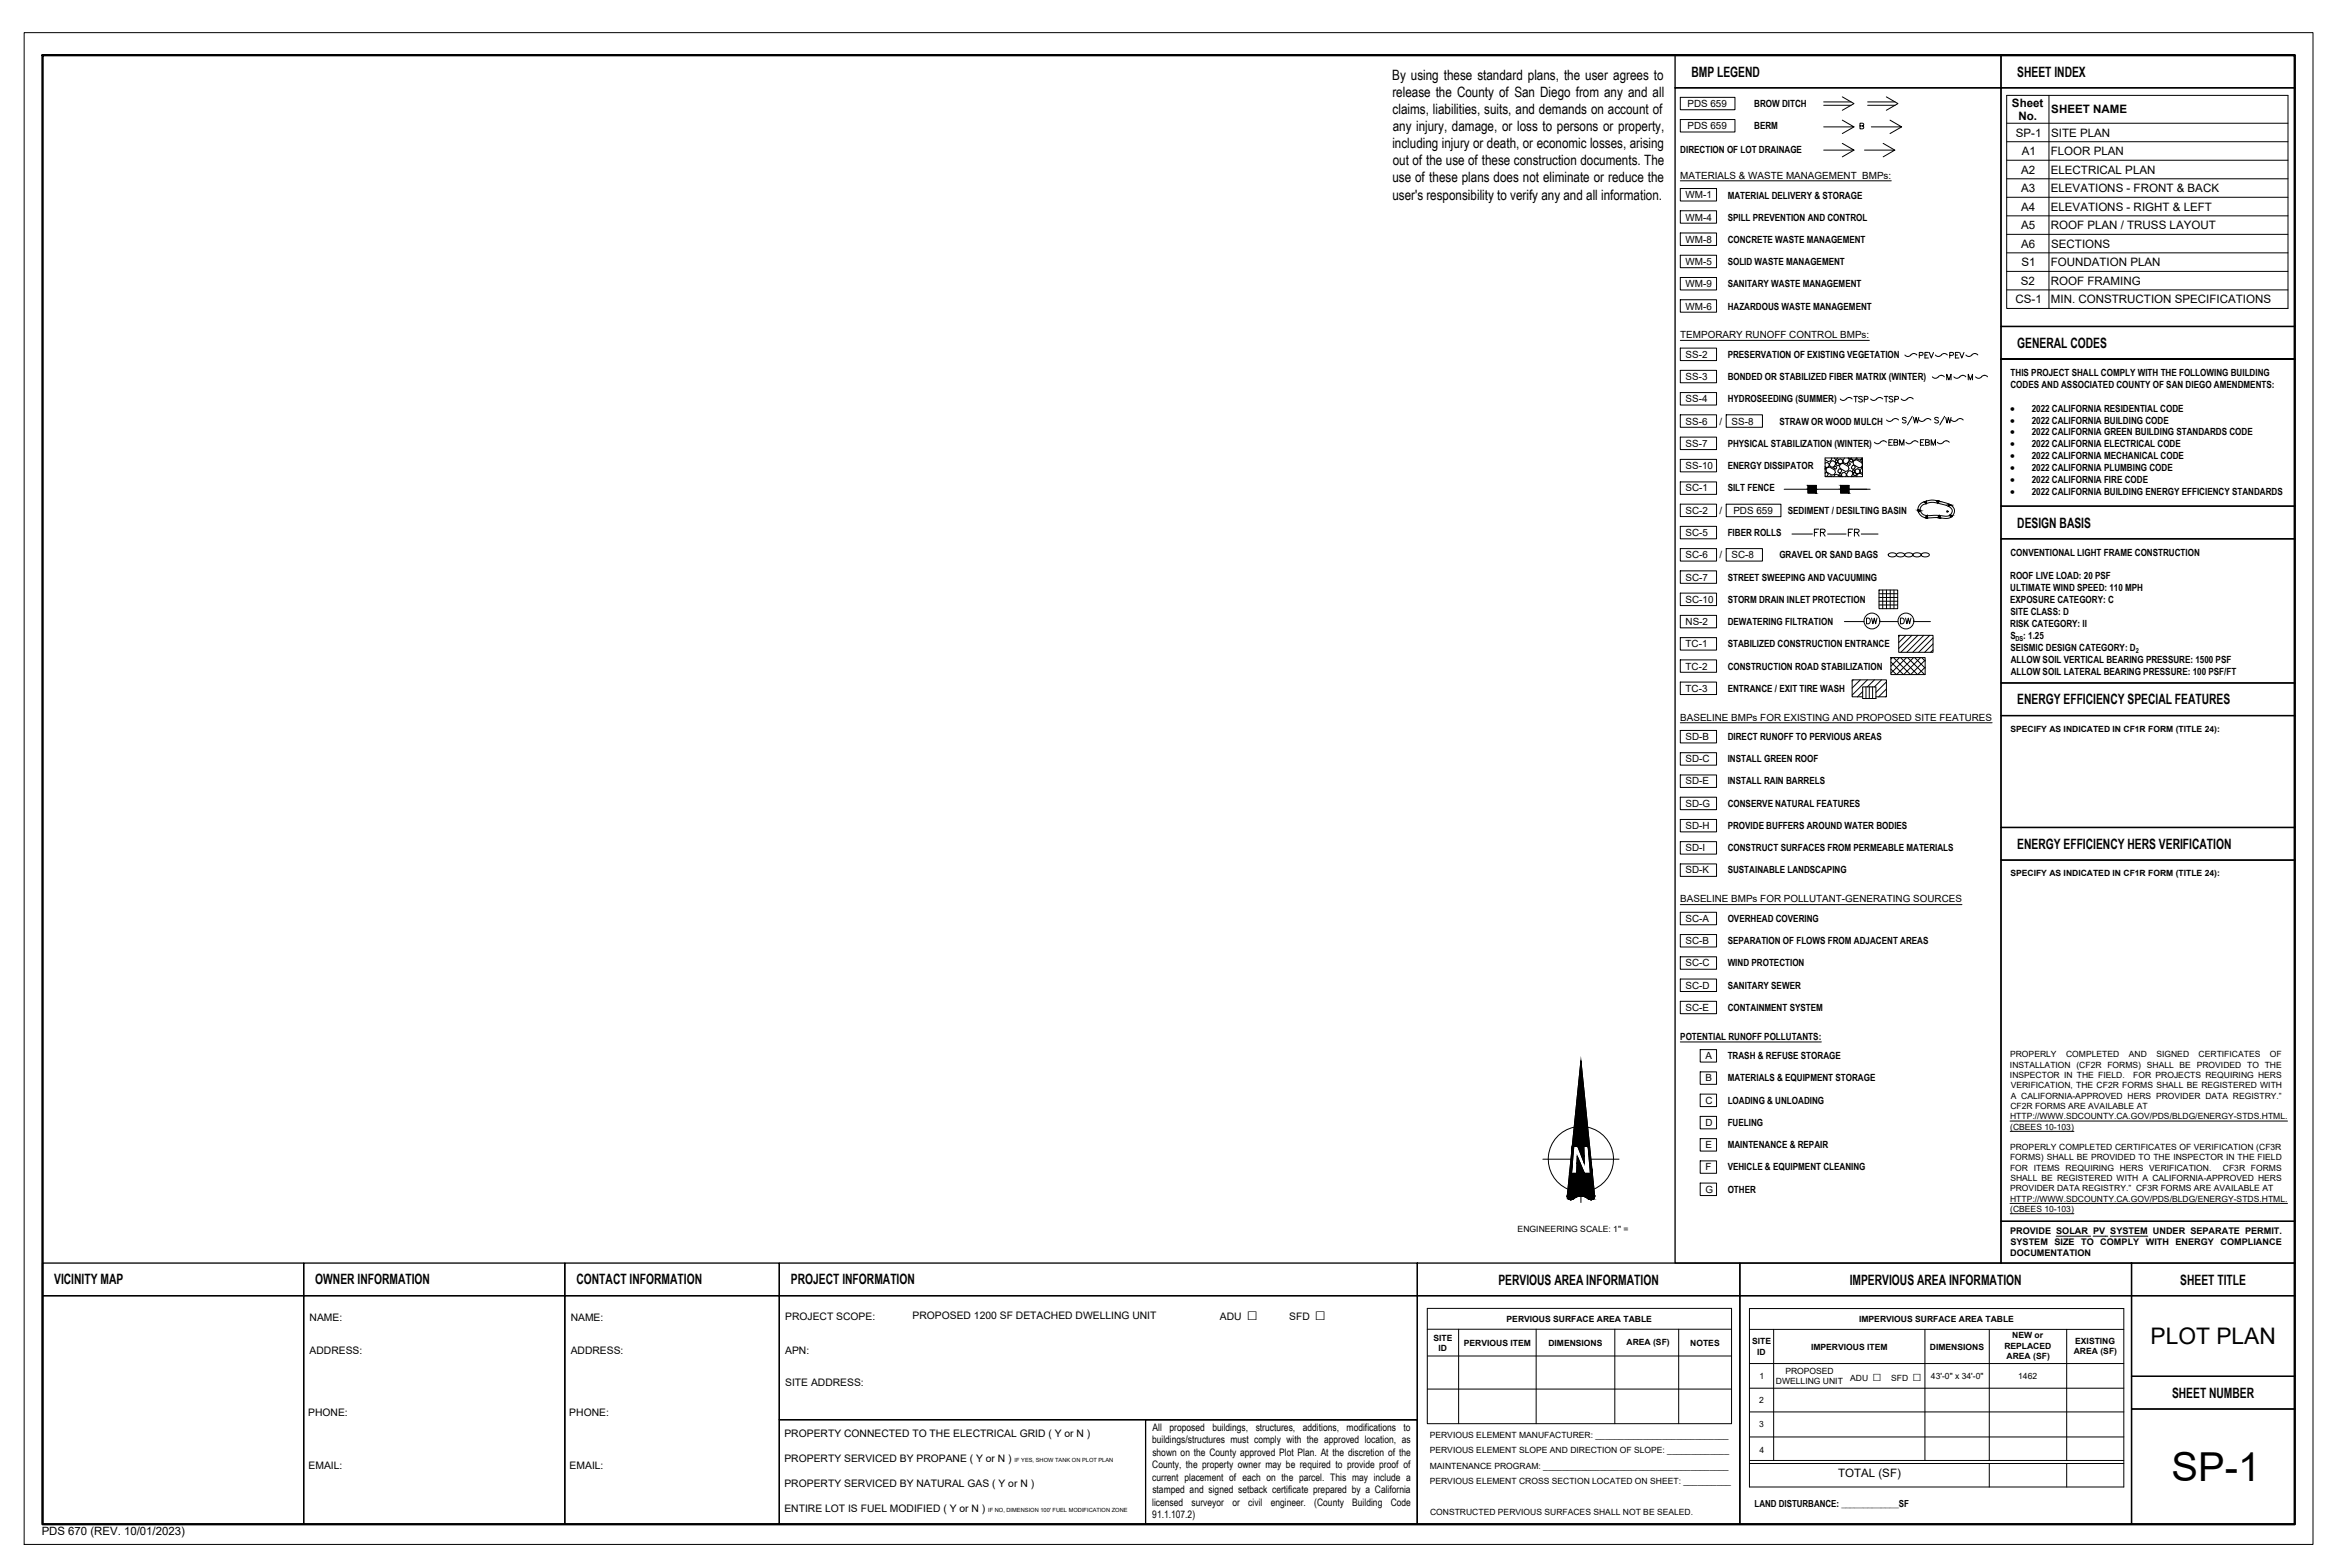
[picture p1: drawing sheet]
<svg xmlns="http://www.w3.org/2000/svg" width="914mm" height="610mm" viewBox="0 0 914 610" stroke-linecap="round" stroke-linejoin="round" font-family="sans-serif">
<defs><g id="words">
<text font-size="15.5" x="845" y="576.1">SP-1</text>
<text font-size="8.9" x="836.8" y="522.9">PLOT PLAN</text>
<g font-size="7.1">
<text x="485.1" y="513.3">□</text>
<text x="511.7" y="513.3">□</text>
</g>
<g font-size="5.9">
<text x="728.6" y="537.3">□</text>
<text x="744.1" y="537.3">□</text>
</g>
<g font-size="5.5">
<text x="658.1" y="29.8">BMP LEGEND</text>
<text x="784.9" y="29.8">SHEET INDEX</text>
<text x="541.7" y="31">By using these standard plans, the user agrees to</text>
<text x="541.8" y="37.7">release the County of San Diego from any and all</text>
<text x="541.9" y="44.3">claims, liabilities, suits, and demands on account of</text>
<text x="541.9" y="50.9">any injury, damage, or loss to persons or property,</text>
<text x="541.8" y="57.6">including injury or death, or economic losses, arising</text>
<text x="541.9" y="64.2">out of the use of these construction documents. The</text>
<text x="541.8" y="70.9">use of these plans does not eliminate or reduce the</text>
<text x="541.8" y="77.6">user's responsibility to verify any and all information.</text>
<text x="784.9" y="135.3">GENERAL CODES</text>
<text x="784.9" y="205.3">DESIGN BASIS</text>
<text x="784.9" y="274">ENERGY EFFICIENCY SPECIAL FEATURES</text>
<text x="784.9" y="330.2">ENERGY EFFICIENCY HERS VERIFICATION</text>
<text x="21.1" y="499.6">VICINITY MAP</text>
<text x="122.7" y="499.6">OWNER INFORMATION</text>
<text x="224.3" y="499.6">CONTACT INFORMATION</text>
<text x="307.8" y="499.6">PROJECT INFORMATION</text>
<text x="583" y="499.7">PERVIOUS AREA INFORMATION</text>
<text x="719.7" y="499.7">IMPERVIOUS AREA INFORMATION</text>
<text x="848.4" y="499.7">SHEET TITLE</text>
<text x="845.1" y="543.8">SHEET NUMBER</text>
</g>
<g font-size="4.5">
<text x="782.9" y="41.4">Sheet</text>
<text x="785.4" y="46.8">No.</text>
<text x="798.2" y="44.1">SHEET NAME</text>
<text x="784.4" y="53.1">SP-1</text>
<text x="798.1" y="53.1">SITE PLAN</text>
<text x="786.7" y="60.4">A1</text>
<text x="798" y="60.3">FLOOR PLAN</text>
<text x="786.4" y="67.6">A2</text>
<text x="798" y="67.6">ELECTRICAL PLAN</text>
<text x="786.4" y="74.7">A3</text>
<text x="798" y="74.8">ELEVATIONS - FRONT &amp; BACK</text>
<text x="786.4" y="82">A4</text>
<text x="798" y="82">ELEVATIONS - RIGHT &amp; LEFT</text>
<text x="786.4" y="89.2">A5</text>
<text x="798" y="89.2">ROOF PLAN / TRUSS LAYOUT</text>
<text x="786.4" y="96.4">A6</text>
<text x="798.1" y="96.4">SECTIONS</text>
<text x="786.6" y="103.6">S1</text>
<text x="798" y="103.6">FOUNDATION PLAN</text>
<text x="786.3" y="110.8">S2</text>
<text x="798" y="110.8">ROOF FRAMING</text>
<text x="784.2" y="118">CS-1</text>
<text x="798" y="118">MIN. CONSTRUCTION SPECIFICATIONS</text>
<text x="715.2" y="574.8">TOTAL (SF)</text>
</g>
<text font-size="4.4" x="16.2" y="597.1">PDS 670 (REV. 10/01/2023)</text>
<g font-size="4">
<text x="782.2" y="160.1">·</text>
<text x="782.2" y="164.8">·</text>
<text x="782.2" y="169.4">·</text>
<text x="782.2" y="174">·</text>
<text x="782.2" y="178.6">·</text>
<text x="782.2" y="183.3">·</text>
<text x="782.2" y="187.9">·</text>
<text x="782.2" y="192.5">·</text>
<text x="120.5" y="513.9">NAME:</text>
<text x="222.1" y="513.9">NAME:</text>
<text x="305.5" y="513.4">PROJECT SCOPE:</text>
<text x="355.1" y="513.1">PROPOSED 1200 SF DETACHED DWELLING UNIT</text>
<text x="474.6" y="513.3">ADU</text>
<text x="501.7" y="513.3">SFD</text>
<text x="120.5" y="526.6">ADDRESS:</text>
<text x="222.1" y="526.6">ADDRESS:</text>
<text x="305.5" y="526.6">APN:</text>
<text x="305.5" y="539.3">SITE ADDRESS:</text>
<text x="119.9" y="551">PHONE:</text>
<text x="221.5" y="551">PHONE:</text>
<text x="448.5" y="556.7">All</text>
<text x="455.1" y="556.7">proposed</text>
<text x="471.8" y="556.7">buildings,</text>
<text x="488.6" y="556.7">structures,</text>
<text x="506.9" y="556.7">additions,</text>
<text x="524" y="556.7">modifications</text>
<text x="546.1" y="556.7">to</text>
<text x="305.2" y="559.1">PROPERTY CONNECTED TO THE ELECTRICAL GRID ( Y or N )</text>
<text x="448.3" y="561.6">buildings/structures must comply with the approved location, as</text>
<text x="305.2" y="568.8">PROPERTY SERVICED BY PROPANE ( Y or N )</text>
<text x="448.4" y="566.4">shown on the County approved Plot Plan. At the discretion of the</text>
<text x="120.1" y="571.3">EMAIL:</text>
<text x="221.7" y="571.3">EMAIL:</text>
<text x="448.4" y="571.2">County, the property owner may be required to provide proof of</text>
<text x="305.2" y="578.5">PROPERTY SERVICED BY NATURAL GAS ( Y or N )</text>
<text x="448.4" y="576.1">current placement of each on the parcel. This may include a</text>
<text x="448.4" y="580.9">stamped and signed setback certificate prepared by a California</text>
<text x="448.3" y="585.8">licensed</text>
<text x="463.6" y="585.8">surveyor</text>
<text x="479.5" y="585.8">or</text>
<text x="485.7" y="585.8">civil</text>
<text x="494.4" y="585.8">engineer.</text>
<text x="511.4" y="585.8">(County</text>
<text x="526.2" y="585.8">Building</text>
<text x="541.1" y="585.8">Code</text>
<text x="305.2" y="588.2">ENTIRE LOT IS FUEL MODIFIED ( Y or N )</text>
<text x="448.4" y="590.6">91.1.107.2)</text>
</g>
<g font-size="3.8">
<text x="656.6" y="41.7">PDS 659</text>
<text x="682.6" y="41.7">BROW DITCH</text>
<text x="656.6" y="50.3">PDS 659</text>
<text x="682.6" y="50.3">BERM</text>
<text x="653.8" y="59.4">DIRECTION OF LOT DRAINAGE</text>
<text x="653.8" y="69.5">MATERIALS &amp; WASTE MANAGEMENT BMPs:</text>
<text x="655.9" y="77.1">WM-1</text>
<text x="672.3" y="77.4">MATERIAL DELIVERY &amp; STORAGE</text>
<text x="655.9" y="85.8">WM-4</text>
<text x="672.3" y="86">SPILL PREVENTION AND CONTROL</text>
<text x="655.9" y="94.4">WM-8</text>
<text x="672.3" y="94.4">CONCRETE WASTE MANAGEMENT</text>
<text x="655.9" y="103">WM-5</text>
<text x="672.3" y="103">SOLID WASTE MANAGEMENT</text>
<text x="655.9" y="111.8">WM-9</text>
<text x="672.3" y="111.8">SANITARY WASTE MANAGEMENT</text>
<text x="655.9" y="120.4">WM-6</text>
<text x="672.3" y="120.4">HAZARDOUS WASTE MANAGEMENT</text>
<text x="653.8" y="131.6">TEMPORARY RUNOFF CONTROL BMPs:</text>
<text x="655.9" y="139.1">SS-2</text>
<text x="672.3" y="139.1">PRESERVATION OF EXISTING VEGETATION</text>
<text x="655.9" y="147.8">SS-3</text>
<text x="672.3" y="147.8">BONDED OR STABILIZED FIBER MATRIX (WINTER)</text>
<text x="782.3" y="146.3">THIS PROJECT SHALL COMPLY WITH THE FOLLOWING BUILDING</text>
<text x="782.3" y="150.9">CODES AND ASSOCIATED COUNTY OF SAN DIEGO AMENDMENTS:</text>
<text x="655.9" y="156.4">SS-4</text>
<text x="672.3" y="156.4">HYDROSEEDING (SUMMER)</text>
<text x="790.6" y="160.1">2022 CALIFORNIA RESIDENTIAL CODE</text>
<text x="655.9" y="165.2">SS-6</text>
<text x="669.1" y="165.2">/</text>
<text x="673.8" y="165.2">SS-8</text>
<text x="692.4" y="165.2">STRAW OR WOOD MULCH</text>
<text x="790.6" y="164.8">2022 CALIFORNIA BUILDING CODE</text>
<text x="655.9" y="173.7">SS-7</text>
<text x="672.3" y="173.7">PHYSICAL STABILIZATION (WINTER)</text>
<text x="790.6" y="169.4">2022 CALIFORNIA GREEN BUILDING STANDARDS CODE</text>
<text x="790.6" y="174">2022 CALIFORNIA ELECTRICAL CODE</text>
<text x="790.6" y="178.6">2022 CALIFORNIA MECHANICAL CODE</text>
<text x="655.9" y="182.5">SS-10</text>
<text x="672.3" y="182.5">ENERGY DISSIPATOR</text>
<text x="790.6" y="183.3">2022 CALIFORNIA PLUMBING CODE</text>
<text x="655.9" y="191.2">SC-1</text>
<text x="672.3" y="191.2">SILT FENCE</text>
<text x="790.6" y="187.9">2022 CALIFORNIA FIRE CODE</text>
<text x="790.6" y="192.5">2022 CALIFORNIA BUILDING ENERGY EFFICIENCY STANDARDS</text>
<text x="655.9" y="199.8">SC-2</text>
<text x="669.1" y="199.9">/</text>
<text x="674.5" y="199.9">PDS 659</text>
<text x="695.6" y="199.8">SEDIMENT / DESILTING BASIN</text>
<text x="655.9" y="208.6">SC-5</text>
<text x="672.3" y="208.6">FIBER ROLLS</text>
<text x="655.9" y="217.2">SC-6</text>
<text x="669.1" y="217.2">/</text>
<text x="673.8" y="217.2">SC-8</text>
<text x="692.4" y="217.2">GRAVEL OR SAND BAGS</text>
<text x="782.3" y="216.2">CONVENTIONAL LIGHT FRAME CONSTRUCTION</text>
<text x="655.9" y="225.9">SC-7</text>
<text x="672.3" y="225.9">STREET SWEEPING AND VACUUMING</text>
<text x="782.2" y="225.4">ROOF LIVE LOAD: 20 PSF</text>
<text x="782.2" y="230">ULTIMATE WIND SPEED: 110 MPH</text>
<text x="655.9" y="234.5">SC-10</text>
<text x="672.3" y="234.5">STORM DRAIN INLET PROTECTION</text>
<text x="782.2" y="234.7">EXPOSURE CATEGORY: C</text>
<text x="782.3" y="239.3">SITE CLASS: D</text>
<text x="655.9" y="243.2">NS-2</text>
<text x="672.3" y="243.2">DEWATERING FILTRATION</text>
<text x="782.2" y="243.9">RISK CATEGORY: II</text>
<text x="655.9" y="251.8">TC-1</text>
<text x="672.3" y="251.8">STABILIZED CONSTRUCTION ENTRANCE</text>
<text x="782.3" y="248.5">S</text>
<text x="787.3" y="248.5">: 1.25</text>
<text x="782.3" y="253.2">SEISMIC DESIGN CATEGORY: D</text>
<text x="782.4" y="257.8">ALLOW SOIL VERTICAL BEARING PRESSURE: 1500 PSF</text>
<text x="655.9" y="260.5">TC-2</text>
<text x="672.3" y="260.5">CONSTRUCTION ROAD STABILIZATION</text>
<text x="782.4" y="262.4">ALLOW SOIL LATERAL BEARING PRESSURE: 100 PSF/FT</text>
<text x="655.9" y="269.1">TC-3</text>
<text x="672.3" y="269.1">ENTRANCE / EXIT TIRE WASH</text>
<text x="653.8" y="280.4">BASELINE BMPs FOR EXISTING AND PROPOSED SITE FEATURES</text>
<text x="655.9" y="287.8">SD-B</text>
<text x="672.3" y="287.9">DIRECT RUNOFF TO PERVIOUS AREAS</text>
<text x="655.9" y="296.5">SD-C</text>
<text x="672.3" y="296.5">INSTALL GREEN ROOF</text>
<text x="655.9" y="305.2">SD-E</text>
<text x="672.3" y="305.2">INSTALL RAIN BARRELS</text>
<text x="655.9" y="313.8">SD-G</text>
<text x="672.3" y="313.8">CONSERVE NATURAL FEATURES</text>
<text x="655.9" y="322.5">SD-H</text>
<text x="672.3" y="322.5">PROVIDE BUFFERS AROUND WATER BODIES</text>
<text x="655.9" y="331.1">SD-I</text>
<text x="672.3" y="331.1">CONSTRUCT SURFACES FROM PERMEABLE MATERIALS</text>
<text x="655.9" y="339.8">SD-K</text>
<text x="672.3" y="339.8">SUSTAINABLE LANDSCAPING</text>
<text x="653.8" y="351.1">BASELINE BMPs FOR POLLUTANT-GENERATING SOURCES</text>
<text x="655.9" y="358.6">SC-A</text>
<text x="672.3" y="358.6">OVERHEAD COVERING</text>
<text x="655.9" y="367.2">SC-B</text>
<text x="672.3" y="367.2">SEPARATION OF FLOWS FROM ADJACENT AREAS</text>
<text x="655.9" y="375.9">SC-C</text>
<text x="672.3" y="375.9">WIND PROTECTION</text>
<text x="655.9" y="384.6">SC-D</text>
<text x="672.3" y="384.6">SANITARY SEWER</text>
<text x="655.9" y="393.2">SC-E</text>
<text x="672.3" y="393.2">CONTAINMENT SYSTEM</text>
<text x="653.8" y="404.5">POTENTIAL RUNOFF POLLUTANTS:</text>
<text x="663.6" y="412">A</text>
<text x="672.3" y="412">TRASH &amp; REFUSE STORAGE</text>
<text x="663.6" y="420.7">B</text>
<text x="672.3" y="420.7">MATERIALS &amp; EQUIPMENT STORAGE</text>
<text x="663.6" y="429.3">C</text>
<text x="672.3" y="429.3">LOADING &amp; UNLOADING</text>
<text x="663.6" y="438">D</text>
<text x="672.3" y="438">FUELING</text>
<text x="663.6" y="446.6">E</text>
<text x="672.3" y="446.6">MAINTENANCE &amp; REPAIR</text>
<text x="663.6" y="455.3">F</text>
<text x="672.3" y="455.3">VEHICLE &amp; EQUIPMENT CLEANING</text>
<text x="663.6" y="463.9">G</text>
<text x="672.3" y="463.9">OTHER</text>
<text x="682.7" y="586.4">LAND DISTURBANCE: _____________SF</text>
</g>
<g font-size="3.5">
<text x="782.1" y="480.1">PROVIDE SOLAR PV SYSTEM UNDER SEPARATE PERMIT.</text>
<text x="782.3" y="484.4">SYSTEM</text>
<text x="799.4" y="484.4">SIZE</text>
<text x="809.8" y="484.4">TO</text>
<text x="817.2" y="484.4">COMPLY</text>
<text x="834.9" y="484.4">WITH</text>
<text x="846.5" y="484.4">ENERGY</text>
<text x="864" y="484.4">COMPLIANCE</text>
<text x="782.2" y="488.7">DOCUMENTATION</text>
</g>
<g font-size="3.3">
<text x="782.3" y="284.6">SPECIFY AS INDICATED IN CF1R FORM (TITLE 24):</text>
<text x="782.3" y="340.8">SPECIFY AS INDICATED IN CF1R FORM (TITLE 24):</text>
<text x="782.2" y="411.4">PROPERLY</text>
<text x="804" y="411.4">COMPLETED</text>
<text x="828.4" y="411.4">AND</text>
<text x="839.1" y="411.4">SIGNED</text>
<text x="855.5" y="411.4">CERTIFICATES</text>
<text x="883.2" y="411.4">OF</text>
<text x="782.1" y="415.4">INSTALLATION (CF2R FORMS) SHALL BE PROVIDED TO THE</text>
<text x="782.1" y="419.4">INSPECTOR IN THE FIELD.</text>
<text x="830.1" y="419.4">FOR PROJECTS REQUIRING HERS</text>
<text x="782.4" y="423.4">VERIFICATION, THE CF2R FORMS SHALL BE REGISTERED WITH</text>
<text x="782.2" y="431.4">CF2R FORMS ARE AVAILABLE AT</text>
<text x="782.4" y="427.4">A CALIFORNIA-APPROVED HERS PROVIDER DATA REGISTRY.”</text>
<text x="782.1" y="435.4">HTTP://WWW.SDCOUNTY.CA.GOV/PDS/BLDG/ENERGY-STDS.HTML.</text>
<text x="782.2" y="439.4">(CBEES 10-103)</text>
<text x="782.2" y="447.4">PROPERLY COMPLETED CERTIFICATES OF VERIFICATION (CF3R</text>
<text x="782.1" y="451.4">FORMS) SHALL BE PROVIDED TO THE INSPECTOR IN THE FIELD</text>
<text x="782.1" y="455.4">FOR ITEMS REQUIRING HERS VERIFICATION.</text>
<text x="865" y="455.4">CF3R FORMS</text>
<text x="782.3" y="459.4">SHALL BE REGISTERED WITH A CALIFORNIA-APPROVED HERS</text>
<text x="782.1" y="467.4">HTTP://WWW.SDCOUNTY.CA.GOV/PDS/BLDG/ENERGY-STDS.HTML.</text>
<text x="782.2" y="463.4">PROVIDER DATA REGISTRY.” CF3R FORMS ARE AVAILABLE AT</text>
<text x="782.2" y="471.5">(CBEES 10-103)</text>
<text x="590.5" y="479.3">ENGINEERING SCALE: 1&quot; =</text>
<text x="586.2" y="514.2">PERVIOUS SURFACE AREA TABLE</text>
<text x="723.4" y="514.3">IMPERVIOUS SURFACE AREA TABLE</text>
<text x="557.8" y="521.5">SITE</text>
<text x="783" y="520.6">NEW or</text>
<text x="559.8" y="525.5">ID</text>
<text x="569.6" y="523.5">PERVIOUS ITEM</text>
<text x="602.5" y="523.5">DIMENSIONS</text>
<text x="632.9" y="523.1">AREA (SF)</text>
<text x="657.7" y="523.5">NOTES</text>
<text x="681.8" y="523">SITE</text>
<text x="683.7" y="527">ID</text>
<text x="704.7" y="525">IMPERVIOUS ITEM</text>
<text x="751" y="525">DIMENSIONS</text>
<text x="779.9" y="524.7">REPLACED</text>
<text x="806.9" y="526.7">AREA (SF)</text>
<text x="807.5" y="522.7">EXISTING</text>
<text x="780.8" y="528.7">AREA (SF)</text>
<text x="684.6" y="536.4">1</text>
<text x="691" y="538.5">DWELLING UNIT</text>
<text x="694.7" y="534.4">PROPOSED</text>
<text x="719.9" y="537.3">ADU</text>
<text x="735.8" y="537.3">SFD</text>
<text x="751.4" y="536.4">43'-0&quot; x 34'-0&quot;</text>
<text x="785.3" y="536.4">1462</text>
<text x="684.6" y="545.8">2</text>
<text x="684.5" y="555.3">3</text>
<text x="556.3" y="559.2">PERVIOUS ELEMENT MANUFACTURER: ____________________________</text>
<text x="556.3" y="565.3">PERVIOUS ELEMENT SLOPE AND DIRECTION OF SLOPE: _____________</text>
<text x="684.6" y="565.1">4</text>
<text x="556.3" y="571.3">MAINTENANCE PROGRAM: _______________________________________</text>
<text x="556.3" y="577.3">PERVIOUS ELEMENT CROSS SECTION LOCATED ON SHEET: __________</text>
<text x="556.4" y="589.3">CONSTRUCTED PERVIOUS SURFACES SHALL NOT BE SEALED.</text>
</g>
<g font-size="2.7">
<text x="784.2" y="249.5">DS</text>
<text x="831" y="254">2</text>
</g>
<g font-size="2.2">
<text x="394.8" y="568.8">IF YES, SHOW TANK ON PLOT PLAN</text>
<text x="384.5" y="588.2">IF NO, DIMENSION 100' FUEL MODIFICATION ZONE</text>
</g>
</g></defs>
<path d="M16.6 21.5h876.3v571.5h-876.3z" fill="none" stroke="#000" stroke-width=".91"/>
<g fill="none" stroke="#000" stroke-width=".51">
<path d="M651.8 21.5h126.8v12.7h-126.8zM651.8 34.2h126.8v457.2h-126.8zM778.6 21.5h114.3v12.7h-114.3zM778.6 34.2h114.3v92.8h-114.3zM778.6 127h114.3v69.9h-114.3v-57.2h114.3h-114.3zM778.6 196.9h114.3v12.7h-114.3zM778.6 209.6h114.3v56.1h-114.3zM778.6 278.4h114.3v43.5h-114.3zM778.6 265.7h114.3v12.7h-114.3zM778.6 334.6h114.3v140.5h-114.3zM778.6 321.9h114.3v12.7h-114.3zM778.6 475.1h114.3v16.3h-114.3z"/>
<path d="M16.6 491.4h101.6v12.7h-101.6zM118.2 491.4h101.6v12.7h-101.6zM219.8 491.4h83.4v12.7h-83.4zM303.2 491.4h248.3v12.7h-248.3zM551.5 491.4h125.5v12.7h-125.5zM677 491.4h152.4v12.7h-152.4zM829.4 491.4h63.5v12.7h-63.5zM16.6 504.1h101.6v88.9h-101.6zM118.2 504.1h101.6v88.9h-101.6zM219.8 504.1h83.4v88.9h-83.4zM303.2 504.1h248.3v48.2h-248.3zM551.5 504.1h125.5v88.9h-125.5z"/>
<path d="M677 504.1h152.4v88.9h-152.4zM829.4 504.1h63.5v31.3h-63.5zM829.4 535.4h63.5v12.7h-63.5zM303.2 552.3h248.3v40.7h-248.3zM445.8 552.3h105.7v40.7h-105.7zM829.4 548.1h63.5v44.9h-63.5z"/>
</g>
<g fill="none" stroke="#000" stroke-width=".39">
<path d="M9.4 12.7h890.6v588.1h-890.6zM653.8 37.9h21.3v4.8h-21.3zM709.6 39.6h10.7M716.9 37.7l4.5 2.6-4.5 2.6M726.7 39.6h10.7M734 37.7l4.5 2.6-4.5 2.6M780.8 37.1h109.5v82.9h-109.5zM797.3 37.1v82.9M653.8 46.5h21.3v4.9h-21.3zM709.6 41h10.7M716.9 46.7l4.5 2.7h-11.8M716.9 55.8l4.5 2.6h-11.8"/>
<path d="M721.4 49.4l-4.5 2.6M721.4 58.4l-4.5 2.6M723.7 49l1.3-.1 .1-.8-1.4-.2v2.2l1.4-.2 .1-.5-.5-.4M725.5 58.4h11.8l-4.6 2.6M726.7 41h10.7M732.7 55.8l4.6 2.6M735.4 46.7l4.5 2.7h-11.7M739.9 49.4l-4.5 2.6M780.8 47.9h109.5M780.8 55.1h109.5M653.8 73.3h14.1v4.9h-14.1zM653.8 70.3h82.1"/>
<path d="M780.8 62.3h109.5M780.8 69.6h109.5M780.8 76.8h109.5M653.8 90.6h14.1v4.9h-14.1zM653.8 99.3h14.1v4.8h-14.1zM653.8 82h14.1v4.8h-14.1zM780.8 84h109.5M780.8 91.2h109.5M780.8 98.4h109.5M653.8 108h14.1v4.8h-14.1zM653.8 116.6h14.1v4.9h-14.1zM780.8 105.6h109.5"/>
<path d="M780.8 112.8h109.5M653.8 135.4h14.1v4.9h-14.1zM653.8 132.4h73.6M741.2 138.1a1.45 1.45 0 0 0 2.3 0M743.5 138.1a1.45 1.45 0 0 1 2.4 0M746.8 138.2l1.3-.1 .1-.8-1.4-.2v2.2M749 138.1h.8M750.4 137.1h-1.4v2.2h1.4M750.7 137.1l.8 2.2 .8-2.2M757.7 138.1a1.74 1.74 0 0 0-2.8 .4l-1 .1-.8-.5M758.7 138.2l1.2-.1 .1-.8-1.3-.2v2.2M760.9 138.1h.8"/>
<path d="M762.2 137.1h-1.3v2.2h1.3M762.5 137.1l.9 2.2 .8-2.2M769.6 138.1a1.74 1.74 0 0 0-2.9 .4l-.9 .1-.9-.5M653.8 144.1h14.1v4.8h-14.1zM653.8 152.7h14.1v4.9h-14.1zM716 155.2a1.45 1.45 0 0 0 2.4 0M718.4 155.2a1.45 1.45 0 0 1 2.3 0M721.3 154.2h1.5M722.1 154.2v2.2M724.7 154.5l-.5-.3-1 .3 .1 .4 1.4 .9v.3l-.5 .3-1-.3M725.4 155.3l1.3-.1 .1-.8-1.4-.2v2.2M727.9 155.2a1.45 1.45 0 0 0 2.3 0"/>
<path d="M730.2 155.2a1.45 1.45 0 0 1 2.3 0M733.2 154.2h1.4M733.9 154.2v2.2M736.5 154.5l-.5-.3-.9 .3 .1 .4 1.3 .9v.3l-.5 .3-.9-.3M737.3 155.3l1.2-.1 .1-.8-1.3-.2v2.2M739.8 155.2a1.45 1.45 0 0 0 2.3 0M742.1 155.2a1.45 1.45 0 0 1 2.3 0M756.5 146.6a1.74 1.74 0 0 0-2.8 .4l-1 .1-.8-.5M757.5 147.8v-2.2l.8 2.2 .9-2.2v2.2M764.9 146.6a1.74 1.74 0 0 0-2.8 .4l-1 .1-.8-.5M765.9 147.8v-2.2l.8 2.2 .8-2.2v2.2M773.4 146.6a1.74 1.74 0 0 0-2.9 .4l-1 .1-.8-.5"/>
<path d="M653.8 178.7h14.1v4.9h-14.1zM653.8 161.4h14.1v4.8h-14.1zM653.8 170.1h14.1v4.8h-14.1zM671.7 161.4h14.1v4.8h-14.1zM710.2 178.2h14.5v7.2h-14.5zM712.5 179.4l.7-.1 .9 .4M712.5 179.5l-.6 1.1M712.7 178.2l.1 .3-.5 .8-.9 .3-1.2-.8M713.8 178.2l.5 .5 .7-.5M714.1 179.7l.1 .7M714.4 179l.3-.1 .4 .5M714.4 179l-.3 .5 .4 .5 .6-.5"/>
<path d="M715 180l.6 .3M717.3 179.9l.8 .5 .8-.2M717.7 178.2l-.6 1 .2 .7M719.1 178.2l.4 .8M719.3 179.9l.6 .7-.5 .5-.6-.7 .5-.4M719.4 178.2v.2M719.4 178.4l.4 .2M719.5 179l-.6 1.2M720.3 178.2l-.5 .3M720.4 178.2l.2 .5 .6 .3 .7-.1 .4-.7M720.8 178.9l-.9-.2-.1 .7 .5 .4 .4-.1 .2-.8M721.5 179.1l.9-.2 2.1 1.2 .2 .9-.5 .8-.9 .2-2-1.2-.3-.9z"/>
<path d="M722.5 178.2l.1 .3 .8 .5 .7-.2 .4-.6M724.1 179.3l.5 .3M724.3 178.6l-.2 .8M724.6 178.5l.1 .1M724.6 178.6l-.3 .1M724.7 179.6v.1M734 172.1a1.74 1.74 0 0 0-2.8 .4l-1 .1-.8-.5M734.1 163.4a1.75 1.75 0 0 0 2.8-.4l1-.1 .8 .5M735 172.1h.8M736.3 171h-1.3v2.2h1.3M737 172.1l1.2-.1 .1-.7-1.3-.3v2.2l1.3-.2v-.7l-.4-.2M739.2 173.2v-2.2l.8 2.2 .8-2.2v2.2"/>
<path d="M741.7 162.7l-.5-.3-1 .3 .2 .5 1.3 .7v.4l-.5 .3-1-.3M744.1 161.9l-1.9 3.4M744.5 162.4l.5 2.2 .6-2.2 .5 2.2 .5-2.2M746.3 172.1a1.74 1.74 0 0 0-2.8 .4l-1 .1-.8-.5M746.6 163.4a1.75 1.75 0 0 0 2.9-.4l1-.1 .8 .5M747.2 172.1h.9M748.6 171h-1.4v2.2h1.4M749.2 172.1l1.3-.1 .2-.5-.5-.5h-1v2.2l1.4-.2 .1-.5-.5-.4M751.4 173.2v-2.2l.9 2.2 .8-2.2v2.2M754.3 162.7l-.6-.3-.9 .3 .2 .5 1.3 .7v.4l-.6 .3-.9-.3M756.7 161.9l-1.9 3.4M757.1 162.4l.5 2.2 .5-2.2 .6 2.2 .5-2.2"/>
<path d="M758.5 172.1a1.74 1.74 0 0 0-2.9 .4l-1 .1-.8-.5M759.2 163.4a1.75 1.75 0 0 0 2.9-.4l1-.1 .8 .5M653.8 187.5h14.1v4.8h-14.1zM653.8 196.1h14.1v4.9h-14.1zM671.7 196.2h21.3v4.8h-21.3zM694.2 190.3h33.5M703.5 188.8h3.2v3h-3.2zM710.2 182.5h.1M710.2 185.2l.3 .2M710.2 180.2l.7-.3 .7 .4 .2 .7-.4 .7-.7 .2-.5-.3 .2 .5-.2 .4M710.2 183.9l1 .2M710.3 184l-.1 .2"/>
<path d="M710.9 185.3l-.4 .1M710.9 181.9l1-.2 2 1.2 .3 .9-.5 .8-.9 .2-2.1-1.2-.2-.9zM711.2 184.1l.1 .4M711.3 184.6l-.4 .7M711.6 185.4l.7-.2 .5 .2M711.6 185.4h.1M713.5 181.9l.1 .3M713.6 182.1l.5 .3M713.7 181.5l-.2 .3M714 181.4l.6 .3M714.1 181.4l-.4 .1M714.3 180.5l-.7 1.1-.7 .2-.9-.5-.2-.7"/>
<path d="M714.6 181.7l.1 .3-.6 .5M714.6 180.1l-.1 .8M714.6 184.5l-.7 .2-.4 .7M714.7 184.5l.8 .5 .1 .4M715 180l-.3 .1M715.5 184.7l.4 .5M715.5 182.5l.5-.1 .5 .3M715.5 182.5l-.4 .7M715.6 180.3l-.2 .8-.3 .1-.6-.4M715.8 184.3l.6 .1 .1 .3M715.8 184.3l-.3 .5M716.2 188.8h3.2v3h-3.2z"/>
<path d="M716.2 185.1l-.3 .1M716.2 180.5l.9-.2 2.1 1.2 .2 .9-.4 .8-.9 .2-2.1-1.2-.2-.9zM716.4 185.3l.3 .1M716.4 185.3l-.4 .1M716.5 182.7l.1 .5-.4 .6-.4 .2-.7-.8M716.5 184.7l-.3 .5M716.9 185.4l-.4-.8 .4-.6 .7-.2 .6 .4 .3 .7-.4 .5M719.2 183.3l.7-.2 .8 .5 .2 .7-.6 1.1h.8M719.2 183.3l-.7 1.2 .2 .7 .5 .2M720.5 182.3l.5 .3 .5-.2M720.8 183.3l.4 .5 .5-.5-.4-.5-.5 .6M721.2 181l-.8 .8 .1 .4"/>
<path d="M721.3 181l.5 .3M721.7 181.3l.2 .4-.4 .8M722.1 185l.2-.8-.6-.4-.6 .6 .6 .6M722.1 185l-.3 .1M724.5 181.9l-.7 1.1 .2 .7 .7 .5M724.7 184.7l-.9-.6-.9 .3-.4 1M724.7 181.8l-.2 .1M746.3 198.3l.9 .2-.7 .7M747 196.3a8.9 8.9 0 0 1 9.3-.9 4.3 4.3 0 0 1 4.2 3.1 3.4 3.4 0 0 1-4.7 3.1l-2.3-.3a9.9 9.9 0 0 1-5.7-.4 3.1 3.1 0 0 1-.8-4.6zM747.7 196.9a7.6 7.6 0 0 1 7.3-.9 5.8 5.8 0 0 1 4.6 2.4 2.51 2.51 0 0 1-3.7 2.3l-4.2-.2a3.3 3.3 0 0 1-4.5-2.2zM749.6 195l-.1 .9-.6-.7M753.7 194.8l.2 .9 .6-.7"/>
<path d="M758.3 196.1l-.2 .8 1-.3M653.8 204.8h14.1v4.8h-14.1zM653.8 213.4h14.1v4.9h-14.1zM671.7 213.4h14.1v4.9h-14.1zM697.3 207.8h7.9M706 207.1h1M707.7 205.8h-1.7v2.8M708.3 207.1l1.6-.1 .3-.4-.2-.5-1.7-.3v2.8M709.3 207.1l.9 1.5M711.1 207.8h7.2M719.2 207.1h1.1M720.9 205.8h-1.7v2.8"/>
<path d="M721.6 207.1l1.5-.1 .3-.4-.1-.5-1.7-.3v2.8M722.5 207.1l.9 1.5M724.2 207.8h6.6M734.8 215.6l1.7-.5a.89 .89 0 0 1 1.1 .1 .89 .89 0 0 1 .1 1l-1.5 .5a1.02 1.02 0 0 1-1.4-1.1zM738.2 215.4l1.6-.3a.83 .83 0 0 1 1 .2 .83 .83 0 0 1 0 1l-1.4 .4a.93 .93 0 0 1-1.1-.2 .93 .93 0 0 1-.1-1.1zM741.4 215.4l1.6-.3a.83 .83 0 0 1 1 .2 .83 .83 0 0 1 0 1l-1.4 .4a.93 .93 0 0 1-1.1-.2 .93 .93 0 0 1-.1-1.1zM744.6 215.4l1.5-.3a.84 .84 0 0 1 1.1 .2 .84 .84 0 0 1 0 1l-1.4 .4a.93 .93 0 0 1-1-.2 .93 .93 0 0 1-.2-1.1zM747.6 215.6l1.7-.5a.89 .89 0 0 1 1.1 .1 .89 .89 0 0 1 .1 1l-1.5 .5a1.02 1.02 0 0 1-1.4-1.1zM749.1 201.4l.7-.8 .2 .9M754 201.4l.5-.9 .6 1M759.7 200.6l-.9-.2 .2 .9M653.8 230.7h14.1v4.9h-14.1z"/>
<path d="M653.8 222.1h14.1v4.8h-14.1zM653.8 239.4h14.1v4.8h-14.1zM731.1 229.5h7.3v7.3h-7.3zM731.1 235.4h7.3M731.1 233.9h7.3M731.1 232.4h7.3M731.1 231h7.3M732.6 229.5v7.3M734 229.5v7.3M735.5 229.5v7.3M737 229.5v7.3M653.8 248.1h14.1v4.8h-14.1z"/>
<path d="M653.8 256.7h14.1v4.8h-14.1zM717.7 241.8h7.6M726.3 240.5h.7a1.17 1.17 0 0 1 .8 1.1 1.17 1.17 0 0 1-.8 1.1h-.7zM728.2 240.5l.6 2.2 .5-2.2 .5 2.2 .5-2.2M731.5 241.8h7M735.8 255.8h13.3v6.6h-13.3zM735.8 257.5l4.8 4.9M736.4 255.8l-.6 .6M736.8 255.8l6.6 6.6M738.8 247.2h13.4v6.6h-13.4zM739.1 255.8l-3.3 3.4M739.3 247.2l-.5 .5"/>
<path d="M739.5 240.5h.7a1.17 1.17 0 0 1 .8 1.1 1.17 1.17 0 0 1-.8 1.1h-.7zM739.5 255.8l6.6 6.6M741.5 240.5l.5 2.2 .5-2.2 .5 2.2 .6-2.2M741.6 247.2l-2.8 2.8M741.8 255.8l-6 6.1M742.3 255.8l6.6 6.6M743.9 247.2l-5.1 5.1M744.6 255.8l-6.6 6.6M744.7 241.8h6.4M745 255.8l4.1 4.1M746.3 247.2l-6.7 6.6M747.3 255.8l-6.6 6.6"/>
<path d="M747.7 255.8l1.4 1.4M748.6 247.2l-6.6 6.6M749.1 256.8l-5.6 5.6M749.1 259.5l-2.9 2.9M750.9 247.2l-6.6 6.6M752.2 248.2l-5.6 5.6M752.2 250.5l-3.3 3.3M752.2 252.8l-1 1M653.8 265.3h14.1v4.9h-14.1zM721.1 264.5l-.4 .4M723.9 264.5l-3.2 3.2M724.8 271.1h-4.1v-6.6h13.3v6.6h-4.1"/>
<path d="M724.8 267.2h5.1v4.5h-5.1zM724.8 269l-2.1 2.1M726.1 267.2v4.5M726.6 264.5l-5.9 5.9M727.4 267.2v4.5M728.6 267.2v4.5M729.4 264.5l-2.8 2.7M732.1 264.5l-2.7 2.7M734 265.3l-4.1 4.1M734 268l-3 3.1M734 270.8l-.3 .3M735.8 260.3l2.1 2.1"/>
<path d="M749.1 262.3l-.2 .1M653.8 284.2h14.1v4.8h-14.1zM653.8 292.8h14.1v4.9h-14.1zM653.8 281.2h121.3M653.8 318.8h14.1v4.8h-14.1zM653.8 301.5h14.1v4.8h-14.1zM653.8 310.1h14.1v4.9h-14.1zM653.8 327.4h14.1v4.9h-14.1zM653.8 336.1h14.1v4.8h-14.1zM653.8 354.9h14.1v4.8h-14.1zM653.8 351.9h109.6M653.8 363.6h14.1v4.8h-14.1z"/>
<path d="M653.8 372.2h14.1v4.9h-14.1zM653.8 389.5h14.1v4.9h-14.1zM653.8 380.9h14.1v4.8h-14.1zM653.8 405.3h54.9M661.6 408.3h6.3v4.9h-6.3zM661.6 417h6.3v4.8h-6.3zM612.5 438.5a12.7 12.7 0 0 0-10 11.2 12.7 12.7 0 0 0 7.6 12.9M617.8 438.5a12.7 12.7 0 0 1 10 11.2 12.7 12.7 0 0 1-7.6 12.9M661.6 425.6h6.3v4.9h-6.3zM661.6 434.3h6.3v4.8h-6.3zM782.1 436.1h108M600.3 451h11"/>
<path d="M612.4 445.9h1.5l2.6 6.6-.2-6.6h1.6l.9 10.6h-2.3l-2.8-6.7-.2 6.7h-2zM619 451h11M661.6 451.6h6.3v4.8h-6.3zM661.6 443h6.3v4.8h-6.3zM782.2 440.1h24.8M611.5 466.7a1.39 1.39 0 0 1-1.7-1.7l5.3-52.3 5.4 52.3a1.41 1.41 0 0 1-1.7 1.7M615.1 465.4a5.3 5.3 0 0 1 3.7 1.3M615.1 465.4v2.4M615.1 465.4a5.3 5.3 0 0 0-3.6 1.3M661.6 460.2h6.3v4.9h-6.3zM782.1 468.2h108M782.2 472.2h24.8"/>
<path d="M800.1 480.9h13.4M814.5 480.9h5.7M821.1 480.9h14.6M555.4 509h118.4v44.8h-118.4zM555.4 517.1h118.4M567.6 517.1v36.7M597.7 517.1v36.7M628.3 517.1v36.7M653.2 517.1v36.7M680.7 509.1h145.7v69.4h-145.7zM680.7 517.2h145.7M690.1 517.2v51"/>
<path d="M749 517.2v51M774 517.2v51M804.2 517.2v51M555.4 527.5h118.4M680.7 530.5h145.7M555.4 540.4h118.4M680.7 540h145.7M680.7 549.3h145.7M680.7 559h145.7M680.7 568.2h145.7M680.7 569.3h145.7M774 569.3v9.2"/>
<path d="M804.2 569.3v9.2"/>
<circle cx="716.1" cy="179.5" r=".98"/>
<circle cx="722.7" cy="183.3" r=".98"/>
<circle cx="757.7" cy="199" r=".29"/>
<circle cx="728.4" cy="241.6" r="3.1"/>
<circle cx="741.6" cy="241.6" r="3.1"/>
</g>
<g fill="#000" stroke="#000" stroke-width=".39">
<path d="M746.3 198.3l.9 .2h-.9zM746.3 198.5h.9l-.2 .3zM748.9 195.2h.7l-.1 .5zM753.7 194.8l.8 .2zM753.8 195h.7l-.2 .2zM758.2 196.3l.9 .3zM758.3 196.1l.4 .2h-.5zM749.6 201.4l.4 .1zM754.5 201.4h.6zM758.8 200.4l.5 .1zM758.8 200.6h.9l-.3 .4zM615.1 412.7l3.4 33.2h-6.7z"/>
<path d="M613.7 449.8l1.2 2.7h-1.3zM613.9 445.9h2.4l.1 3.9zM611 466.7h.4zM614.7 465.4h1zM618.8 466.7h.6z"/>
<path d="M703.5 188.8l3.2 1.5v-1.5zM703.5 188.8l3.2 1.5h-3.2z"/>
<path d="M703.5 190.3l3.2 1.5v-1.5zM703.5 190.3l3.2 1.5h-3.2z"/>
<path d="M716.2 188.8l3.2 1.5v-1.5zM716.2 188.8l3.2 1.5h-3.2z"/>
<path d="M716.2 190.3l3.2 1.5v-1.5zM716.2 190.3l3.2 1.5h-3.2z"/>
<path d="M746.3 198.5v.3h.7zM746.3 198.8h.7l-.5 .4z"/>
<path d="M748.9 195.2l.6 .5zM749.3 195.7l.2 .2z"/>
<path d="M749.6 195v.2zM748.9 195.2l.7-.2v.2z"/>
<path d="M753.8 195v.2h.5zM753.8 195.2h.5l-.4 .5z"/>
<path d="M753.8 195h.7zM753.8 195h.7z"/>
<path d="M758.2 196.3v.3h.9zM758.2 196.6h.9l-1 .3z"/>
<path d="M749.8 200.6l.2 .8zM749.8 200.6l.2 .8h-.9z"/>
<path d="M749.1 201.4h.9zM749.1 201.4h.9z"/>
<path d="M754.5 200.6l.5 .8zM754.5 200.6l.5 .8h-1z"/>
<path d="M754 201.4h1zM754 201.4h1z"/>
<path d="M758.8 200.6l.1 .4h.5zM758.9 201h.5l-.4 .3z"/>
<path d="M758.8 200.5l.9 .1zM758.8 200.5l.9 .1z"/>
<path d="M611.8 445.9h4.5zM611.8 445.9h4.5z"/>
<path d="M611.8 445.9l-.3 10.6 .9-10.6zM611.8 445.9l-.3 10.6h-.8z"/>
<path d="M613.9 445.9l1.5 3.9h1zM615.4 449.8h1l.1 2.7z"/>
<path d="M613.6 452.5l2.9 4-1.6-4zM613.6 452.5l2.9 4h-3z"/>
<path d="M616.3 445.9h2.2zM616.3 445.9h2.2z"/>
<path d="M617.9 445.9l1.7 10.6-1.1-10.6zM617.9 445.9l1.7 10.6h-.8z"/>
<path d="M610.7 456.5l9.8 8.5-.9-8.5zM610.7 456.5l9.8 8.5h-10.6z"/>
<path d="M610.9 466.7h.6zM610.9 466.7h.5z"/>
<path d="M610.7 466.6h.9zM610.7 466.6l.8 .1z"/>
<path d="M610.5 466.5h1.4zM610.5 466.5l1.1 .1z"/>
<path d="M610.5 466.5h1.4zM610.5 466.5h1.4z"/>
<path d="M610.3 466.4h1.9zM610.3 466.4l1.6 .1z"/>
<path d="M610.2 466.3h2.2zM610.2 466.3l2 .1z"/>
<path d="M610.1 466.2h2.4zM610.1 466.2l2.3 .1z"/>
<path d="M610 466l2.5 .2 .2-.2zM610 466l2.5 .2h-2.4z"/>
<path d="M610 465.9h2.8zM610 465.9l2.7 .1z"/>
<path d="M609.9 465.8h3.2zM609.9 465.8l2.9 .1z"/>
<path d="M609.9 465.7h3.3zM609.9 465.7l3.2 .1z"/>
<path d="M609.8 465.5h3.9zM609.8 465.5l3.4 .2z"/>
<path d="M609.8 465.5h4zM609.8 465.5h3.9z"/>
<path d="M609.8 465.4h4.4zM609.8 465.4l4 .1z"/>
<path d="M609.8 465.4h4.5zM609.8 465.4h4.4z"/>
<path d="M609.8 465.4h4.9zM609.8 465.4h4.5z"/>
<path d="M618.8 466.7h.5zM618.9 466.7h.4z"/>
<path d="M618.7 466.6h.9zM618.7 466.6l.7 .1z"/>
<path d="M618.4 466.5h1.4zM618.4 466.5l1.2 .1z"/>
<path d="M618.3 466.5h1.5zM618.3 466.5h1.5z"/>
<path d="M618.2 466.4h1.8zM618.2 466.4l1.6 .1z"/>
<path d="M617.9 466.3h2.2zM617.9 466.3l2.1 .1z"/>
<path d="M617.9 466.2h2.3zM617.9 466.2l2.2 .1z"/>
<path d="M617.6 466l2.6 .2 .1-.2zM617.6 466l2.6 .2z"/>
<path d="M617.5 465.9h2.9zM617.5 465.9l2.8 .1z"/>
<path d="M617.1 465.7l3.3 .1zM617.1 465.7l3.3 .1z"/>
<path d="M617.2 465.8h3.2zM617.2 465.8l3.2 .1z"/>
<path d="M609.9 465l10.6 .2v-.2zM609.9 465l10.6 .2h-10.7z"/>
<path d="M616.1 465.4l4.4 .1zM616.1 465.4l4.4 .1z"/>
<path d="M616.5 465.5h4zM616.5 465.5h4z"/>
<path d="M616.6 465.5h3.9zM616.6 465.5l3.8 .2z"/>
<path d="M609.8 465.2l10.7 .2zM609.8 465.2l10.7 .2z"/>
<path d="M615.7 465.4h4.8zM615.7 465.4h4.8z"/>
</g>
<use href="#words"/>
</svg>
